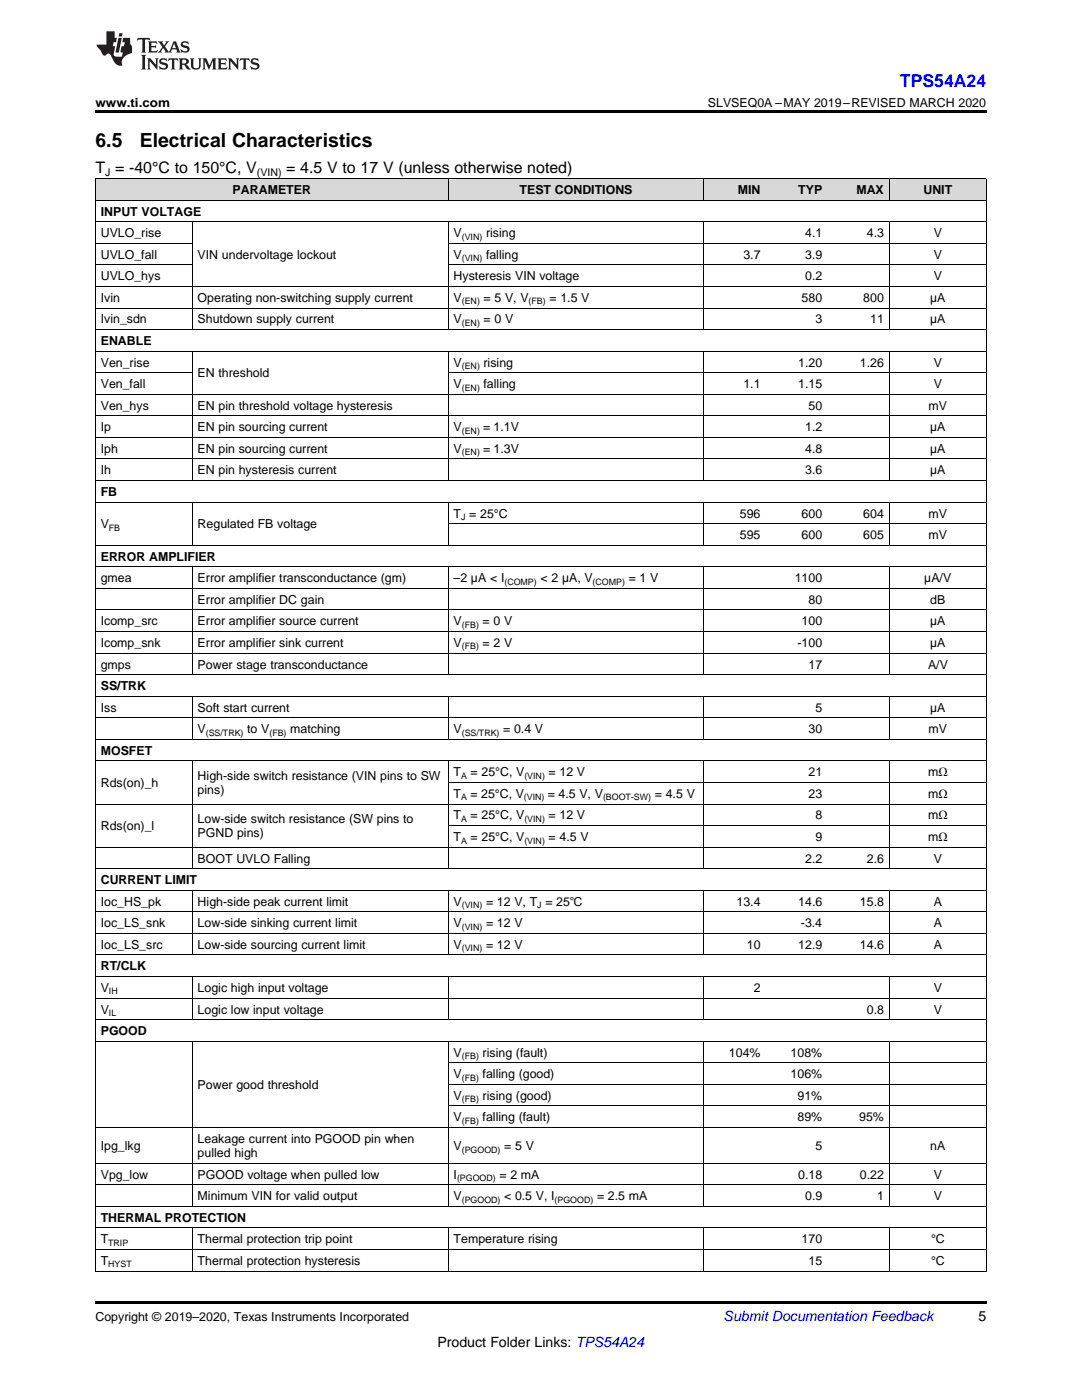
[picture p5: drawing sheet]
<svg xmlns="http://www.w3.org/2000/svg" width="216mm" height="279mm" viewBox="0 0 216 279" stroke-linecap="round" stroke-linejoin="round" font-family="sans-serif">
<defs><g id="words">
<g font-size="3.9">
<text x="19" y="29.3">6.5</text>
<text x="27.9" y="29.3">Electrical Characteristics</text>
</g>
<text font-size="3.5" fill="#00f" x="179.6" y="17.3">TPS54A24</text>
<g font-size="3.2">
<text x="19" y="34.4">T = -40°C to 150°C, V</text>
<text x="57.1" y="34.4">= 4.5 V to 17 V (unless otherwise noted)</text>
</g>
<text font-size="2.8" fill="#0000c8" x="144.4" y="263.6">Submit Documentation Feedback</text>
<g font-size="2.8">
<text x="195.3" y="263.6">5</text>
<text x="87.3" y="268.9">Product Folder Links: TPS54A24</text>
</g>
<g font-size="2.5">
<text x="19" y="21.4">www.ti.com</text>
<text x="141.3" y="21.4">SLVSEQ0A –MAY 2019–REVISED MARCH 2020</text>
<text x="46.4" y="38.7">PARAMETER</text>
<text x="103.7" y="38.7">TEST CONDITIONS</text>
<text x="147.2" y="38.7">MIN</text>
<text x="159.3" y="38.7">TYP</text>
<text x="170.9" y="38.7">MAX</text>
<text x="184.3" y="38.7">UNIT</text>
<text x="20.1" y="43">INPUT VOLTAGE</text>
<text x="20.1" y="47.3">UVLO_rise</text>
<text x="90.5" y="47.3">V</text>
<text x="97" y="47.3">rising</text>
<text x="160.7" y="47.3">4.1</text>
<text x="173" y="47.3">4.3</text>
<text x="186.3" y="47.3">V</text>
<text x="20.1" y="51.6">UVLO_fall</text>
<text x="39.4" y="51.6">VIN undervoltage lockout</text>
<text x="90.5" y="51.6">V</text>
<text x="97" y="51.6">falling</text>
<text x="148.3" y="51.6">3.7</text>
<text x="160.7" y="51.6">3.9</text>
<text x="186.3" y="51.6">V</text>
<text x="20.1" y="56">UVLO_hys</text>
<text x="90.5" y="56">Hysteresis VIN voltage</text>
<text x="160.7" y="56">0.2</text>
<text x="186.3" y="56">V</text>
<text x="20.1" y="60.3">Ivin</text>
<text x="20.1" y="64.6">Ivin_sdn</text>
<text x="39.4" y="60.3">Operating non-switching supply current</text>
<text x="39.4" y="64.6">Shutdown supply current</text>
<text x="90.5" y="60.3">V</text>
<text x="90.5" y="64.6">V</text>
<text x="96.5" y="60.3">= 5 V, V</text>
<text x="96.5" y="64.6">= 0 V</text>
<text x="109.6" y="60.3">= 1.5 V</text>
<text x="159.9" y="60.3">580</text>
<text x="162.7" y="64.6">3</text>
<text x="172.3" y="60.3">800</text>
<text x="173.6" y="64.6">11</text>
<text x="185.6" y="60.3">µA</text>
<text x="185.6" y="64.6">µA</text>
<text x="20.1" y="68.9">ENABLE</text>
<text x="20.1" y="73.2">Ven_rise</text>
<text x="20.1" y="77.5">Ven_fall</text>
<text x="39.4" y="75.3">EN threshold</text>
<text x="90.5" y="73.2">V</text>
<text x="90.5" y="77.5">V</text>
<text x="96.5" y="73.2">rising</text>
<text x="96.5" y="77.5">falling</text>
<text x="148.3" y="77.5">1.1</text>
<text x="159.3" y="73.2">1.20</text>
<text x="159.3" y="77.5">1.15</text>
<text x="171.6" y="73.2">1.26</text>
<text x="186.3" y="73.2">V</text>
<text x="186.3" y="77.5">V</text>
<text x="20.1" y="81.8">Ven_hys</text>
<text x="39.4" y="81.8">EN pin threshold voltage hysteresis</text>
<text x="161.3" y="81.8">50</text>
<text x="185.3" y="81.8">mV</text>
<text x="20.1" y="86.1">Ip</text>
<text x="39.4" y="86.1">EN pin sourcing current</text>
<text x="90.5" y="86.1">V</text>
<text x="96.4" y="86.1">= 1.1V</text>
<text x="160.7" y="86.1">1.2</text>
<text x="185.6" y="86.1">µA</text>
<text x="20.1" y="90.4">Iph</text>
<text x="20.1" y="94.7">Ih</text>
<text x="39.4" y="90.4">EN pin sourcing current</text>
<text x="39.4" y="94.7">EN pin hysteresis current</text>
<text x="90.5" y="90.4">V</text>
<text x="96.4" y="90.4">= 1.3V</text>
<text x="160.7" y="90.4">4.8</text>
<text x="160.7" y="94.7">3.6</text>
<text x="185.6" y="90.4">µA</text>
<text x="185.6" y="94.7">µA</text>
<text x="20.1" y="99">FB</text>
<text x="20.1" y="105.4">V</text>
<text x="39.4" y="105.4">Regulated FB voltage</text>
<text x="90.5" y="103.3">T = 25°C</text>
<text x="147.6" y="103.3">596</text>
<text x="147.6" y="107.6">595</text>
<text x="159.9" y="103.3">600</text>
<text x="159.9" y="107.6">600</text>
<text x="172.3" y="103.3">604</text>
<text x="172.3" y="107.6">605</text>
<text x="185.3" y="103.3">mV</text>
<text x="185.3" y="107.6">mV</text>
<text x="20.1" y="111.9">ERROR AMPLIFIER</text>
<text x="20.1" y="116.2">gmea</text>
<text x="39.4" y="116.2">Error amplifier transconductance (gm)</text>
<text x="90.5" y="116.2">–2 µA &lt; I</text>
<text x="107.8" y="116.2">&lt; 2 µA, V</text>
<text x="125.4" y="116.2">= 1 V</text>
<text x="158.6" y="116.2">1100</text>
<text x="184.4" y="116.2">µA/V</text>
<text x="20.1" y="124.8">Icomp_src</text>
<text x="39.4" y="120.5">Error amplifier DC gain</text>
<text x="39.4" y="124.8">Error amplifier source current</text>
<text x="90.5" y="124.8">V</text>
<text x="96.3" y="124.8">= 0 V</text>
<text x="159.9" y="124.8">100</text>
<text x="161.3" y="120.5">80</text>
<text x="185.6" y="124.8">µA</text>
<text x="185.6" y="120.5">dB</text>
<text x="20.1" y="129.1">Icomp_snk</text>
<text x="39.4" y="129.1">Error amplifier sink current</text>
<text x="90.5" y="129.1">V</text>
<text x="96.3" y="129.1">= 2 V</text>
<text x="159.1" y="129.1">-100</text>
<text x="185.6" y="129.1">µA</text>
<text x="20.1" y="133.4">gmps</text>
<text x="20.1" y="137.7">SS/TRK</text>
<text x="39.4" y="133.4">Power stage transconductance</text>
<text x="161.3" y="133.4">17</text>
<text x="185.2" y="133.4">A/V</text>
<text x="20.1" y="142">Iss</text>
<text x="39.4" y="142">Soft start current</text>
<text x="162.7" y="142">5</text>
<text x="185.6" y="142">µA</text>
<text x="39.4" y="146.3">V</text>
<text x="49.3" y="146.3">to V</text>
<text x="57.9" y="146.3">matching</text>
<text x="90.5" y="146.3">V</text>
<text x="100.4" y="146.3">= 0.4 V</text>
<text x="161.3" y="146.3">30</text>
<text x="185.3" y="146.3">mV</text>
<text x="20.1" y="150.6">MOSFET</text>
<text x="39.4" y="155.7">High-side switch resistance (VIN pins to SW</text>
<text x="90.5" y="154.9">T</text>
<text x="93.9" y="154.9">= 25°C, V</text>
<text x="109.5" y="154.9">= 12 V</text>
<text x="161.3" y="154.9">21</text>
<text x="185.2" y="154.9">mΩ</text>
<text x="20.1" y="157.1">Rds(on)_h</text>
<text x="39.4" y="158.5">pins)</text>
<text x="90.5" y="159.2">T</text>
<text x="93.9" y="159.2">= 25°C, V</text>
<text x="109.3" y="159.2">= 4.5 V, V</text>
<text x="130.7" y="159.2">= 4.5 V</text>
<text x="161.3" y="159.2">23</text>
<text x="185.2" y="159.2">mΩ</text>
<text x="20.1" y="165.7">Rds(on)_l</text>
<text x="39.4" y="164.3">Low-side switch resistance (SW pins to</text>
<text x="39.4" y="167.1">PGND pins)</text>
<text x="90.5" y="163.5">T</text>
<text x="90.5" y="167.9">T</text>
<text x="93.9" y="163.5">= 25°C, V</text>
<text x="93.9" y="167.9">= 25°C, V</text>
<text x="109.5" y="163.5">= 12 V</text>
<text x="109.5" y="167.9">= 4.5 V</text>
<text x="162.7" y="163.5">8</text>
<text x="162.7" y="167.9">9</text>
<text x="185.2" y="163.5">mΩ</text>
<text x="185.2" y="167.9">mΩ</text>
<text x="39.4" y="172.2">BOOT UVLO Falling</text>
<text x="160.7" y="172.2">2.2</text>
<text x="173" y="172.2">2.6</text>
<text x="186.3" y="172.2">V</text>
<text x="20.1" y="176.5">CURRENT LIMIT</text>
<text x="20.1" y="180.8">Ioc_HS_pk</text>
<text x="20.1" y="185.1">Ioc_LS_snk</text>
<text x="39.4" y="180.8">High-side peak current limit</text>
<text x="39.4" y="185.1">Low-side sinking current limit</text>
<text x="90.5" y="180.8">V</text>
<text x="90.5" y="185.1">V</text>
<text x="97" y="180.8">= 12 V, T = 25℃</text>
<text x="97" y="185.1">= 12 V</text>
<text x="147" y="180.8">13.4</text>
<text x="159.3" y="180.8">14.6</text>
<text x="159.8" y="185.1">-3.4</text>
<text x="171.6" y="180.8">15.8</text>
<text x="186.3" y="180.8">A</text>
<text x="186.3" y="185.1">A</text>
<text x="20.1" y="189.4">Ioc_LS_src</text>
<text x="39.4" y="189.4">Low-side sourcing current limit</text>
<text x="90.5" y="189.4">V</text>
<text x="97" y="189.4">= 12 V</text>
<text x="149" y="189.4">10</text>
<text x="159.3" y="189.4">12.9</text>
<text x="171.6" y="189.4">14.6</text>
<text x="186.3" y="189.4">A</text>
<text x="20.1" y="193.7">RT/CLK</text>
<text x="20.1" y="198">V</text>
<text x="39.4" y="198">Logic high input voltage</text>
<text x="150.4" y="198">2</text>
<text x="186.3" y="198">V</text>
<text x="20.1" y="202.3">V</text>
<text x="39.4" y="202.3">Logic low input voltage</text>
<text x="173" y="202.3">0.8</text>
<text x="186.3" y="202.3">V</text>
<text x="20.1" y="206.6">PGOOD</text>
<text x="90.5" y="210.9">V</text>
<text x="90.5" y="215.2">V</text>
<text x="96.3" y="210.9">rising (fault)</text>
<text x="96.3" y="215.2">falling (good)</text>
<text x="145.5" y="210.9">104%</text>
<text x="157.8" y="210.9">108%</text>
<text x="157.8" y="215.2">106%</text>
<text x="39.4" y="217.3">Power good threshold</text>
<text x="90.5" y="219.5">V</text>
<text x="96.3" y="219.5">rising (good)</text>
<text x="159.1" y="219.5">91%</text>
<text x="90.5" y="223.8">V</text>
<text x="96.3" y="223.8">falling (fault)</text>
<text x="159.1" y="223.8">89%</text>
<text x="171.4" y="223.8">95%</text>
<text x="20.1" y="229.5">Ipg_lkg</text>
<text x="39.4" y="228.1">Leakage current into PGOOD pin when</text>
<text x="39.4" y="230.9">pulled high</text>
<text x="90.5" y="229.5">V</text>
<text x="100.6" y="229.5">= 5 V</text>
<text x="162.7" y="229.5">5</text>
<text x="185.6" y="229.5">nA</text>
<text x="20.1" y="235.2">Vpg_low</text>
<text x="39.4" y="235.2">PGOOD voltage when pulled low</text>
<text x="39.4" y="239.5">Minimum VIN for valid output</text>
<text x="90.5" y="235.2">I</text>
<text x="90.5" y="239.5">V</text>
<text x="99.7" y="235.2">= 2 mA</text>
<text x="100.6" y="239.5">&lt; 0.5 V, I</text>
<text x="119.1" y="239.5">= 2.5 mA</text>
<text x="159.3" y="235.2">0.18</text>
<text x="160.7" y="239.5">0.9</text>
<text x="171.6" y="235.2">0.22</text>
<text x="175" y="239.5">1</text>
<text x="186.3" y="235.2">V</text>
<text x="186.3" y="239.5">V</text>
<text x="20.1" y="243.8">THERMAL PROTECTION</text>
<text x="20.1" y="248.1">T</text>
<text x="39.4" y="248.1">Thermal protection trip point</text>
<text x="90.5" y="248.1">Temperature rising</text>
<text x="159.9" y="248.1">170</text>
<text x="185.8" y="248.1">°C</text>
<text x="20.1" y="252.4">T</text>
<text x="39.4" y="252.4">Thermal protection hysteresis</text>
<text x="161.3" y="252.4">15</text>
<text x="185.8" y="252.4">°C</text>
<text x="19" y="263.6">Copyright © 2019–2020, Texas Instruments Incorporated</text>
</g>
<g font-size="2.1">
<text x="21" y="35.1">J</text>
<text x="51.3" y="35.1">(VIN)</text>
</g>
<g font-size="1.8">
<text x="92.1" y="47.8">(VIN)</text>
<text x="92.1" y="52.1">(VIN)</text>
<text x="92.1" y="60.7">(EN)</text>
<text x="92.1" y="65.1">(EN)</text>
<text x="105.5" y="60.7">(FB)</text>
<text x="92.1" y="73.7">(EN)</text>
<text x="92.1" y="78">(EN)</text>
<text x="92.1" y="86.6">(EN)</text>
<text x="92.1" y="90.9">(EN)</text>
<text x="21.7" y="105.9">FB</text>
<text x="92" y="103.8">J</text>
<text x="100.6" y="116.7">(COMP)</text>
<text x="118.3" y="116.7">(COMP)</text>
<text x="92.1" y="125.3">(FB)</text>
<text x="92.1" y="129.6">(FB)</text>
<text x="41.1" y="146.8">(SS/TRK)</text>
<text x="53.8" y="146.8">(FB)</text>
<text x="92.1" y="146.8">(SS/TRK)</text>
<text x="92" y="155.4">A</text>
<text x="104.6" y="155.4">(VIN)</text>
<text x="92" y="159.7">A</text>
<text x="104.5" y="159.7">(VIN)</text>
<text x="120.3" y="159.7">(BOOT-SW)</text>
<text x="92" y="164">A</text>
<text x="104.6" y="164">(VIN)</text>
<text x="92" y="168.3">A</text>
<text x="104.6" y="168.3">(VIN)</text>
<text x="92.1" y="181.3">(VIN)</text>
<text x="92.1" y="185.6">(VIN)</text>
<text x="107.2" y="181.3">J</text>
<text x="92.1" y="189.9">(VIN)</text>
<text x="21.7" y="198.5">IH</text>
<text x="21.7" y="202.8">IL</text>
<text x="92.1" y="211.4">(FB)</text>
<text x="92.1" y="215.7">(FB)</text>
<text x="92.1" y="220">(FB)</text>
<text x="92.1" y="224.3">(FB)</text>
<text x="92.1" y="230">(PGOOD)</text>
<text x="91.2" y="235.7">(PGOOD)</text>
<text x="92.1" y="240">(PGOOD)</text>
<text x="110.7" y="240">(PGOOD)</text>
<text x="21.6" y="248.6">TRIP</text>
<text x="21.6" y="252.9">HYST</text>
</g>
</g></defs>
<g fill="#d8d8d8">
<path d="M19 35.7h19.4v4.3h-19.4z"/>
<path d="M38.4 35.7h51.1v4.3h-51.1z"/>
<path d="M89.5 35.7h51v4.3h-51z"/>
<path d="M140.5 35.7h12.3v4.3h-12.3z"/>
<path d="M152.8 35.7h12.3v4.3h-12.3z"/>
<path d="M165.1 35.7h12.4v4.3h-12.4z"/>
<path d="M177.5 35.7h19.3v4.3h-19.3z"/>
</g>
<path d="M19 22h177.8v.5h-177.8zM19 253.7h.2zM89.4 253.7h.1zM140.4 253.7h.1zM152.7 253.7h.1zM165 253.7h.1zM177.4 253.7h.1zM196.7 253.7h.1zM19 259.7h177.8v.5h-177.8z" fill="#000"/>
<g fill="none" stroke="#000" stroke-width=".2">
<path d="M19 40h177.8M19 35.6h177.8M19.1 35.7v218M89.4 35.7v4.3M140.5 35.7v4.3M177.4 35.7v4.3M196.8 35.7v218M19 57.2h177.8M19 52.9h19.4M19 48.6h19.4M19 44.3h177.8M38.3 44.3v21.5"/>
<path d="M89.4 44.3v21.5M89.5 52.9h107.3M89.5 48.6h107.3M140.5 44.3v21.5M177.4 44.3v21.5M19 78.7h177.8M19 74.4h19.4M19 70.1h177.8M19 65.8h177.8M19 61.5h177.8M38.3 70.1v25.9M89.4 70.1v25.9"/>
<path d="M89.5 74.4h107.3M140.5 70.1v25.9M177.4 70.1v25.9M19 95.9h177.8M19 91.6h177.8M19 87.3h177.8M19 83h177.8M19 117.4h177.8M19 113.1h177.8M19 108.8h177.8M19 100.2h177.8M38.3 100.2v8.7"/>
<path d="M38.3 113.1v21.6M89.4 100.2v8.7M89.4 113.1v21.6M89.5 104.5h107.3M140.5 100.2v8.7M140.5 113.1v21.6M177.4 100.2v8.7M177.4 113.1v21.6M19 138.9h177.8M19 134.6h177.8M19 130.3h177.8M19 126h177.8"/>
<path d="M19 121.7h177.8M38.3 139v8.6M89.4 139v8.6M140.5 139v8.6M177.4 139v8.6M19 151.9h177.8M19 147.5h177.8M19 143.2h177.8M38.3 151.9v21.5M89.4 151.9v21.5M89.5 156.2h107.3M140.5 151.9v21.5"/>
<path d="M177.4 151.9v21.5M19 177.7h177.8M19 173.4h177.8M19 169.1h177.8M19 160.5h177.8M38.3 177.7v12.9M89.4 177.7v12.9M89.5 164.8h107.3M140.5 177.7v12.9M177.4 177.7v12.9M19 199.2h177.8M19 194.9h177.8"/>
<path d="M19 190.6h177.8M19 186.3h177.8M19 182h177.8M38.3 194.9v8.7M89.4 194.9v8.7M140.5 194.9v8.7M177.4 194.9v8.7M19 207.8h177.8M19 203.5h177.8M38.3 207.8v33M89.4 207.8v33M89.5 216.4h107.3"/>
<path d="M89.5 212.1h107.3M140.5 207.8v33M177.4 207.8v33M19 236.4h177.8M19 232.1h177.8M19 225h177.8M89.5 220.7h107.3M19 253.7h177.8M19 249.4h177.8M19 245.1h177.8M19 240.8h177.8M38.3 245.1v8.6"/>
<path d="M89.4 245.1v8.6M140.5 245.1v8.6M177.4 245.1v8.6"/>
</g>
<g fill="#231f20">
<path d="M27.5 7.6l-.1 .5 .4-.2h.6v.1v2.1l-.2 .4h1l-.3-.4v-2.1l.1-.1h.5l.5 .2-.2-.5zM29.5 8.3l.2 .3v1.5l-.2 .4h1.8l.2-.6a1.04 1.04 0 0 1-1.3 .2v-.7h.6l.3 .2v-.6l-.3 .2h-.6v-.6l.8-.1 .4 .3-.2-.5zM31.5 8.3l.9 1.1-.9 1.1h.8l-.2-.2 .5-.7 .4 .7-.2 .2h1.5l-.1-.2 .1-.4h.9l.1 .4-.2 .2h1l-.3-.3-.7-1.9h-.5l-.9 2-.8-1 .9-1h-.8l.1 .3-.3 .5-.4-.6 .2-.2zM34.7 8.6l.4 1h-.7zM36.3 8.4a.63 .63 0 0 0-.2 .7 .63 .63 0 0 0 .6 .4l.6 .2 .1 .2a.75 .75 0 0 1-.7 .4 .75 .75 0 0 1-.6-.5l.1 .7 .1-.1a1.11 1.11 0 0 0 1.5-.6 1.13 1.13 0 0 0-1.2-.8l-.1-.4a1.04 1.04 0 0 1 1.2 .2l-.2-.5-.1 .1-.5-.2zM28.2 10.9l.2 .4v2.2l-.2 .4h1l-.3-.4v-2.2l.3-.4zM29.3 11.6l.3 .4v1.5l-.3 .4h.8l-.2-.4v-1.3l1.5 1.7v-1.9l.2-.4h-.7l.2 .4v.9l-1.1-1.3zM32 11.8a.62 .62 0 0 0-.2 .7 .62 .62 0 0 0 .6 .4l.6 .1 .1 .3a.76 .76 0 0 1-.7 .3 .76 .76 0 0 1-.6-.4l.1 .7 .1-.1a1.11 1.11 0 0 0 1.5-.6 1.13 1.13 0 0 0-1.2-.8l-.1-.4a1.04 1.04 0 0 1 1.2 .2l-.2-.6-.1 .1-.5-.1zM33.7 11.6l-.2 .6a.61 .61 0 0 1 .8-.3v1.6l-.2 .4h.9l-.2-.4v-1.6a.63 .63 0 0 1 .8 .3l-.2-.6zM35.6 11.6l.3 .4v1.5l-.3 .4h1l-.2-.2v-.8l.5 .2a.76 .76 0 0 0 1.2 .7l-1-1a.58 .58 0 0 0 .6-.5 .58 .58 0 0 0-.5-.6zM36.4 11.9h.1a.45 .45 0 0 1 .5 .1 .45 .45 0 0 1 .1 .5l-.7 .2zM37.9 11.6l.2 .2a2.17 2.17 0 0 0 .3 1.9 .99 .99 0 0 0 1.6-.6v-1.1l.2-.4h-.7l.2 .2a1.92 1.92 0 0 1-.2 1.8 .6 .6 0 0 1-.9-.5v-1.1l.2-.4zM40.4 11.6l.2 .4v1.5l-.2 .4h.7l-.2-.4v-1.4l.8 1.8 .8-1.8v1.4l-.2 .4h.9l-.2-.4v-1.5l.2-.4h-.8l-.6 1.5-.6-1.5zM43.4 11.6l.2 .4v1.5l-.2 .4h1.8l.2-.6a1.04 1.04 0 0 1-1.3 .1v-.6h.5l.4 .2v-.6l-.4 .2h-.5v-.7h.8l.3 .3-.1-.6zM45.5 11.6l.2 .4v1.5l-.2 .4h.7l-.2-.4v-1.3l1.5 1.7v-1.9l.2-.4h-.7l.2 .4v.9l-1.1-1.3zM47.9 11.6l-.1 .6a.61 .61 0 0 1 .8-.3v1.6l-.3 .4h1l-.3-.4 .1-1.6a.63 .63 0 0 1 .7 .3l-.1-.6zM50.2 11.8a.62 .62 0 0 0-.2 .7 .62 .62 0 0 0 .6 .4l.6 .1 .2 .3a.76 .76 0 0 1-.8 .3 .76 .76 0 0 1-.6-.4l.1 .7 .2-.1a1.11 1.11 0 0 0 1.5-.6 1.13 1.13 0 0 0-1.3-.8l-.1-.4a1.04 1.04 0 0 1 1.2 .2l-.1-.6-.2 .1-.5-.1z"/>
<path d="M21.2 6.3v2.6h-1.9l.1 .4 .7 .9a.91 .91 0 0 0 1 .8 .56 .56 0 0 1 .5-.3 .56 .56 0 0 1 .5 .3l.4 .8a1.53 1.53 0 0 0 1.9 1.2 1.54 1.54 0 0 1 1-2.1l.9-.3v-1.4a1.52 1.52 0 0 1-.3-1.6h-1.4l-.2 .8h.5l-.2 .8h-.4l-.2 1v.2l.4 .1-.2 .8a1.93 1.93 0 0 1-1.6-.3l.3-1.8h-.5l.2-.8h.4l.2-.8h-.4v-1.3zM23.6 7.6l-.6 2.9h.7l.6-2.9zM23.8 6.6l-.1 .7h.6l.2-.7z"/>
</g>
<use href="#words"/>
</svg>
